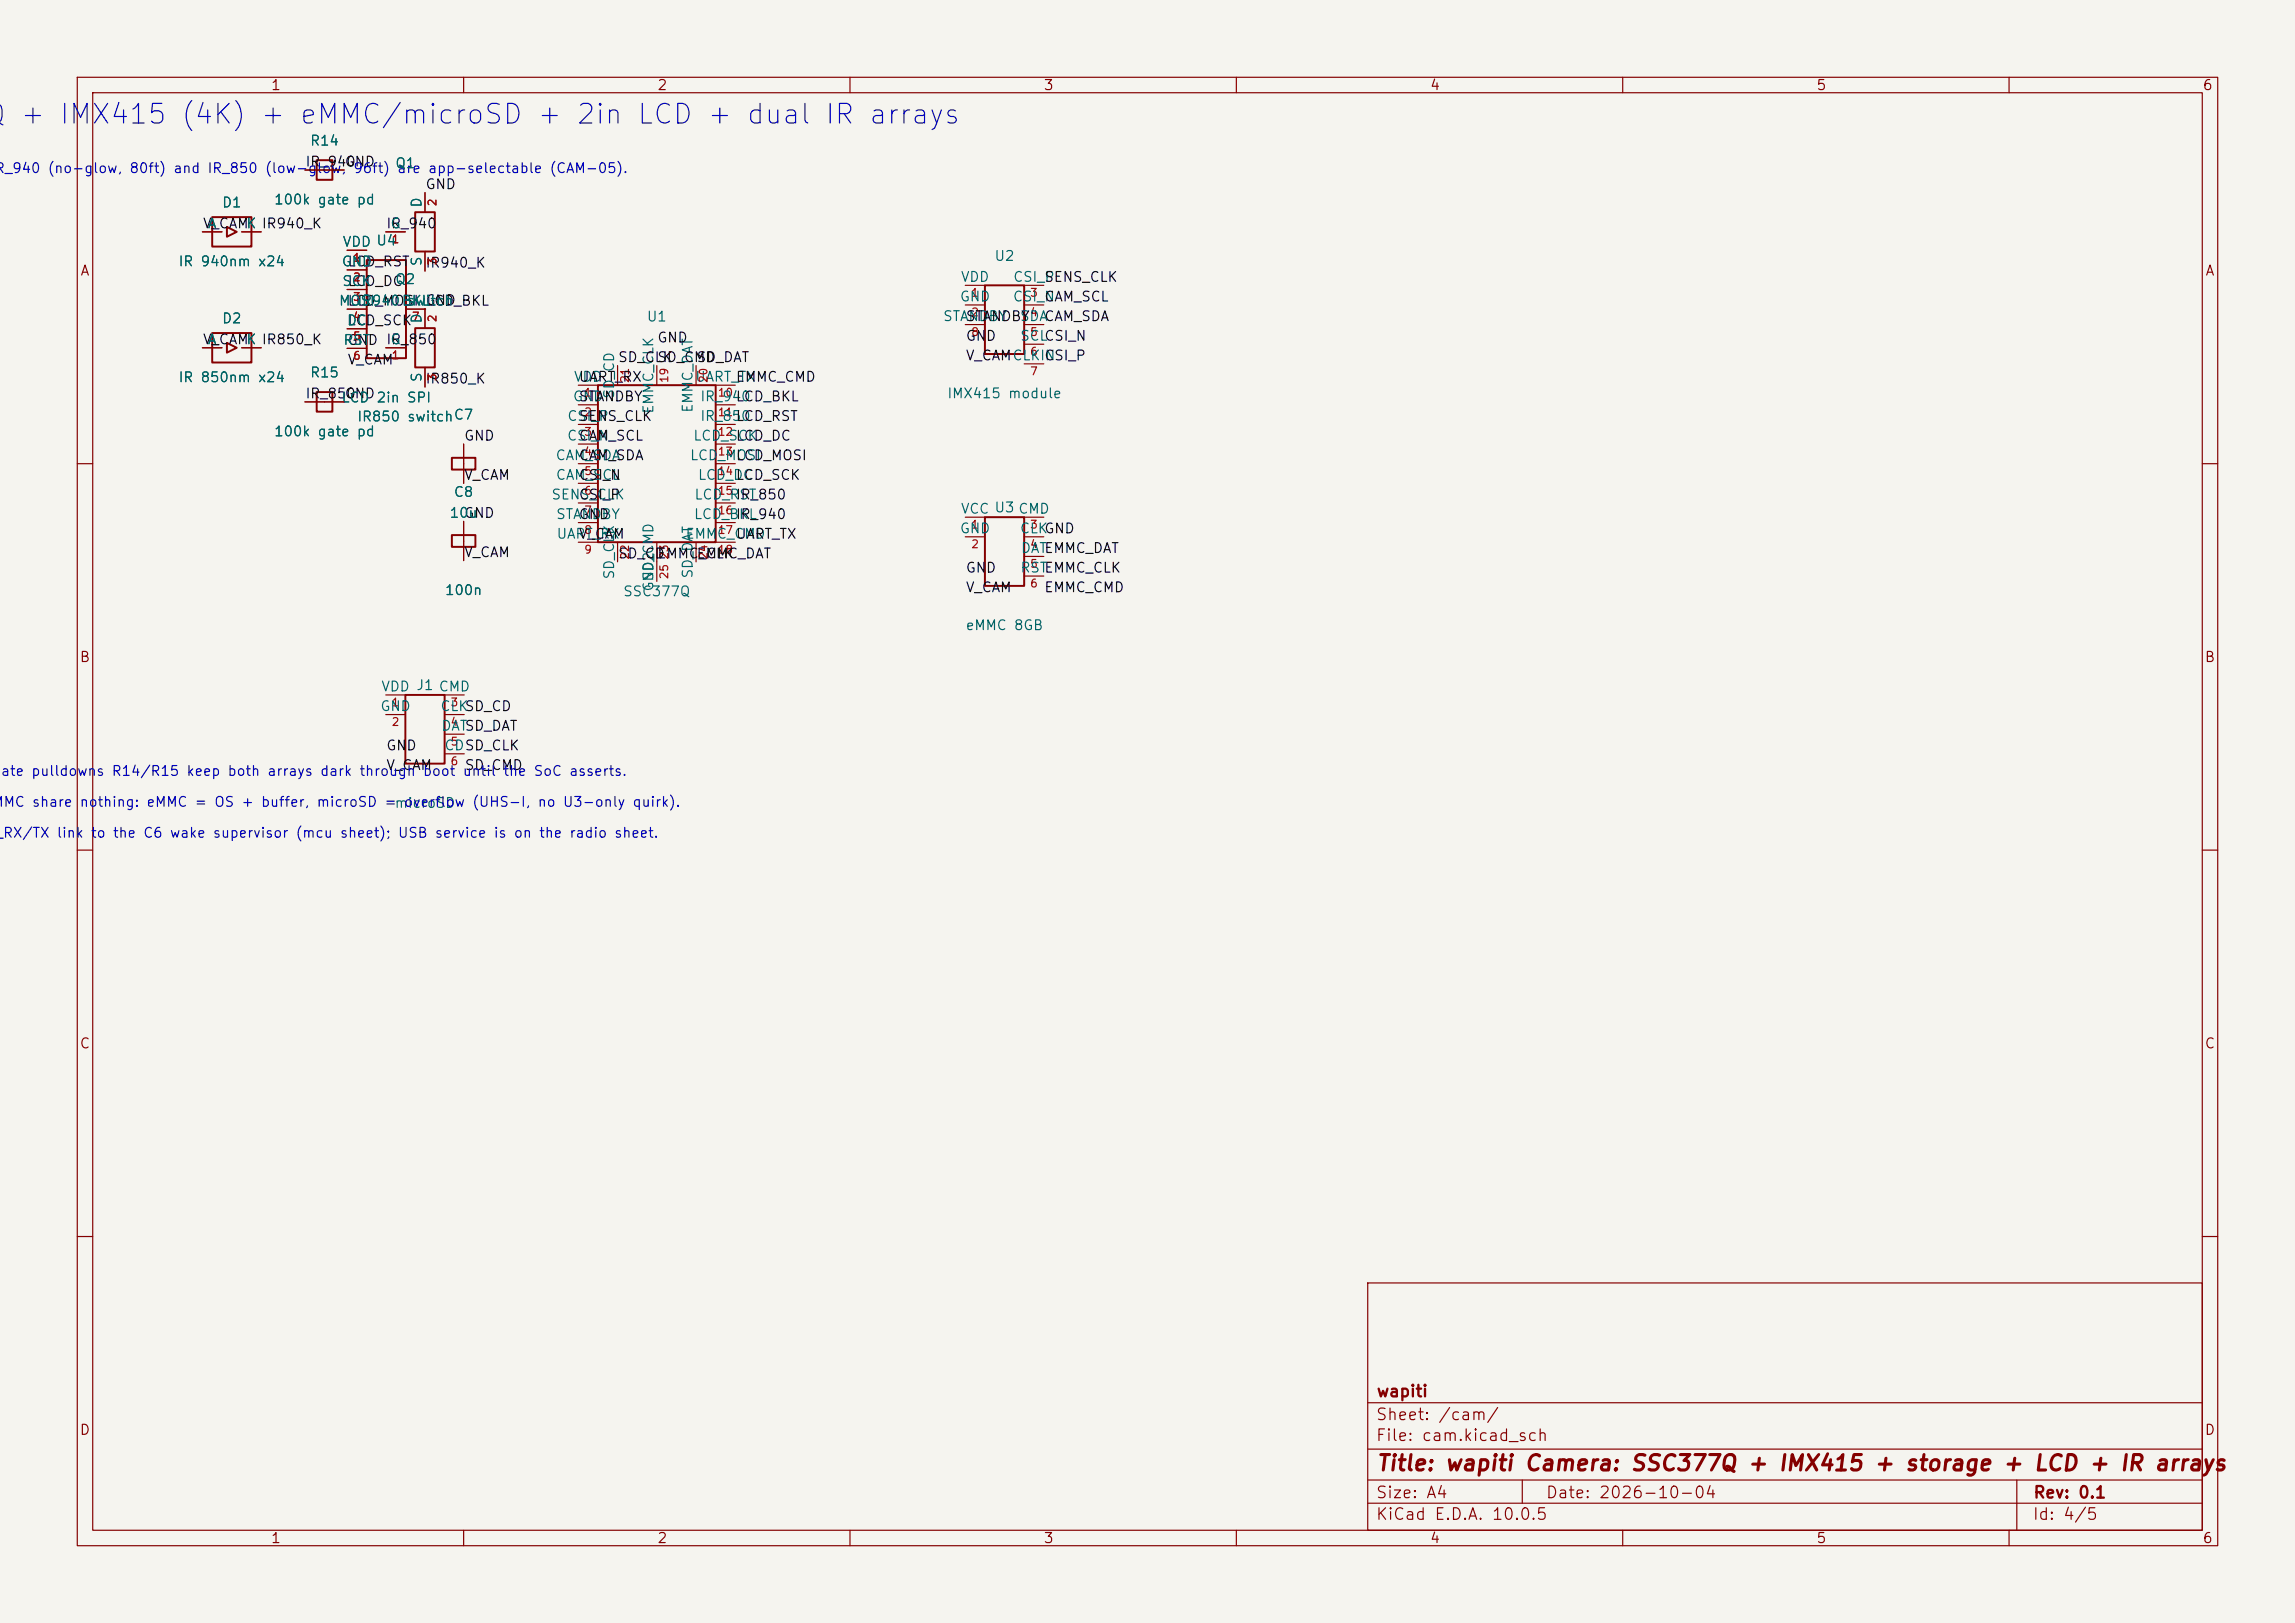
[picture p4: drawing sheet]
<svg xmlns="http://www.w3.org/2000/svg" width="297mm" height="210mm" viewBox="0 0 297 210" stroke-linecap="round" stroke-linejoin="round" font-family="sans-serif">
<defs><g id="words">
<text font-size="2.5" fill="#0000c2" x="2.4" y="16.7">+ IMX415 (4K) + eMMC/microSD + 2in LCD + dual IR arrays</text>
<text font-size="2" fill="#840000" x="178" y="190.8">Title: wapiti Camera: SSC377Q + IMX415 + storage + LCD + IR arrays</text>
<g font-size="1.5" fill="#840000">
<text x="178" y="184.1">Sheet: /cam/</text>
<text x="178" y="181.1">wapiti</text>
<text x="178" y="186.8">File: cam.kicad_sch</text>
<text x="178" y="197">KiCad E.D.A. 10.0.5</text>
<text x="178" y="194.2">Size: A4</text>
<text x="200" y="194.2">Date: 2026-10-04</text>
<text x="263" y="197">Id: 4/5</text>
<text x="263" y="194.2">Rev: 0.1</text>
</g>
<g font-size="1.3" fill="#840000">
<text x="35" y="12">1</text>
<text x="85" y="12">2</text>
<text x="135" y="12">3</text>
<text x="185" y="12">4</text>
<text x="235" y="12">5</text>
<text x="285" y="12">6</text>
<text x="10.3" y="36">A</text>
<text x="285.3" y="36">A</text>
<text x="10.2" y="86">B</text>
<text x="285.2" y="86">B</text>
<text x="10.2" y="136">C</text>
<text x="285.2" y="136">C</text>
<text x="10.2" y="186">D</text>
<text x="285.2" y="186">D</text>
<text x="35" y="200">1</text>
<text x="85" y="200">2</text>
<text x="135" y="200">3</text>
<text x="185" y="200">4</text>
<text x="235" y="200">5</text>
<text x="285" y="200">6</text>
</g>
<g font-size="1.3" fill="#0000c2">
<text x="-.8" y="22.7">R_940 (no-glow, 80ft) and IR_850 (low-glow, 96ft) are app-selectable (CAM-05).</text>
<text x="0" y="100.7">ate pulldowns R14/R15 keep both arrays dark through boot until the SoC asserts.</text>
<text x=".4" y="104.7">MC share</text>
<text x="10.2" y="104.7">nothing: eMMC = OS + buffer, microSD =microSD</text>
<text x="52.2" y="104.7">overflow (UHS-I, no U3-only quirk).</text>
<text x="-.7" y="108.7">_RX/TX link to the C6 wake supervisor (mcu sheet); USB service is on the radio sheet.</text>
</g>
<g font-size="1.3" fill="#0f0f0f">
<text x="39.4" y="21.9">IR_940</text>
<text x="44.5" y="21.9">GND</text>
<text x="26.2" y="29.9">V_CAMK IR940_K</text>
<text x="49.9" y="29.9">IR_940</text>
<text x="55" y="24.8">GND</text>
<text x="44.9" y="34.8">LCD_RST</text>
<text x="55" y="35">IR940_K</text>
<text x="44.9" y="37.3">LCD_DC</text>
<text x="44.9" y="39.9">LCD_MOSI GND</text>
<text x="55.1" y="39.9">LCD_BKL</text>
<text x="124.9" y="41.9">STANDBY</text>
<text x="135.1" y="36.8">SENS_CLK</text>
<text x="135.1" y="39.3">CAM_SCL</text>
<text x="135.1" y="41.9">CAM_SDA</text>
<text x="26.2" y="44.9">V_CAMK IR850_K</text>
<text x="44.9" y="42.4">LCD_SCK</text>
<text x="44.9" y="45">GND</text>
<text x="44.9" y="47.5">V_CAM</text>
<text x="49.9" y="44.9">IR_850</text>
<text x="79.9" y="47.2">SD_CLK</text>
<text x="85" y="44.6">GND</text>
<text x="85" y="47.2">SD_CMD</text>
<text x="90.1" y="47.2">SD_DAT</text>
<text x="124.9" y="44.4">GND</text>
<text x="124.9" y="47">V_CAMCLKIN</text>
<text x="135.1" y="47">CSI_P</text>
<text x="135.1" y="44.4">CSI_N</text>
<text x="39.4" y="51.9">IR_850</text>
<text x="44.5" y="51.9">GND</text>
<text x="55" y="50">IR850_K</text>
<text x="74.8" y="49.7">UART_RX</text>
<text x="74.8" y="52.3">STANDBY</text>
<text x="95.1" y="49.7">EMMC_CMD</text>
<text x="95.1" y="52.3">LCD_BKL</text>
<text x="60" y="57.3">GND</text>
<text x="74.8" y="59.9">CAM_SDA</text>
<text x="74.8" y="57.3">CAM_SCL</text>
<text x="74.8" y="54.8">SENS_CLK</text>
<text x="95.1" y="54.8">LCD_RST</text>
<text x="95.1" y="57.3">LCD_DC</text>
<text x="95.1" y="59.9">LCD_MOSI</text>
<text x="60" y="62.4">V_CAM</text>
<text x="74.8" y="62.4">CSI_N</text>
<text x="74.8" y="65">CSI_P</text>
<text x="95.1" y="62.4">LCD_SCK</text>
<text x="95.1" y="65">IR_850</text>
<text x="60" y="67.3">GND</text>
<text x="74.8" y="67.5">GND</text>
<text x="74.8" y="70">V_CAM</text>
<text x="95.1" y="70">UART_TX</text>
<text x="95.1" y="67.5">IR_940</text>
<text x="135.1" y="69.3">GND</text>
<text x="60" y="72.4">V_CAM</text>
<text x="79.9" y="72.6">SD_CD</text>
<text x="85" y="72.6">EMMC_CLK</text>
<text x="90.1" y="72.6">EMMC_DAT</text>
<text x="124.9" y="77">V_CAM</text>
<text x="124.9" y="74.4">GND</text>
<text x="135.1" y="77">EMMC_CMD</text>
<text x="60.1" y="92.3">SD_CD</text>
<text x="49.9" y="100">V_CAM</text>
<text x="49.9" y="97.4">GND</text>
<text x="60.1" y="100">SD_CMD</text>
</g>
<g font-size="1.3" fill="#006464">
<text x="40" y="19.2">R14</text>
<text x="51.1" y="22.1">Q1</text>
<text x="26.8" y="29.9">A</text>
<text x="28.6" y="27.2">D1</text>
<text x="31.8" y="29.9">K</text>
<text x="35.4" y="26.8">100k gate pd</text>
<text x="50.4" y="29.9">G</text>
<text x="54.9" y="27" transform="rotate(-90 54.9 27)">D</text>
<text x="23" y="34.8">IR 940nm x24</text>
<text x="44.1" y="34.8">GND</text>
<text x="44.2" y="32.2">VDD U4</text>
<text x="54.9" y="34.5" transform="rotate(-90 54.9 34.5)">S</text>
<text x="128.6" y="34.1">U2</text>
<text x="43.8" y="39.9">MOSI</text>
<text x="44.2" y="37.3">SCK</text>
<text x="46.1" y="39.9">IR940BKL</text>
<text x="51.1" y="37.1">Q2</text>
<text x="52.6" y="39.9">switch</text>
<text x="54.9" y="42" transform="rotate(-90 54.9 42)">D</text>
<text x="83.6" y="41.9">U1</text>
<text x="122" y="41.9">STANDBY</text>
<text x="124.1" y="39.3">GND</text>
<text x="124.2" y="36.8">VDD</text>
<text x="131" y="39.3">CSI_N</text>
<text x="131" y="36.8">CSI_P</text>
<text x="131.9" y="41.9">SDA</text>
<text x="26.8" y="44.9">A</text>
<text x="28.6" y="42.2">D2</text>
<text x="31.8" y="44.9">K</text>
<text x="44.3" y="44.9">RST</text>
<text x="44.8" y="42.4">DC</text>
<text x="50.4" y="44.9">G</text>
<text x="131.9" y="44.4">SCL</text>
<text x="23" y="49.8">IR 850nm x24</text>
<text x="40" y="49.2">R15</text>
<text x="44.1" y="52.4">LCD 2in SPI</text>
<text x="54.9" y="49.5" transform="rotate(-90 54.9 49.5)">S</text>
<text x="74" y="52.2">GND</text>
<text x="74.2" y="49.7">VDD</text>
<text x="79.8" y="51.7" transform="rotate(-90 79.8 51.7)">SD_CD</text>
<text x="84.9" y="53.6" transform="rotate(-90 84.9 53.6)">EMMC_CLK</text>
<text x="89.9" y="49.7">UART_TX</text>
<text x="89.9" y="53.5" transform="rotate(-90 89.9 53.5)">EMMC_DAT</text>
<text x="90.5" y="52.2">IR_940</text>
<text x="122.5" y="51.9">IMX415 module</text>
<text x="35.4" y="56.8">100k gate pd</text>
<text x="46.1" y="54.9">IR850 switchC7</text>
<text x="71.8" y="59.9">CAM_SDA</text>
<text x="73.3" y="57.3">CSI_N</text>
<text x="73.3" y="54.8">CSI_P</text>
<text x="89.2" y="59.9">LCD_MOSI</text>
<text x="89.6" y="57.3">LCD_SCK</text>
<text x="90.5" y="54.8">IR_850</text>
<text x="58.6" y="64.6">C8</text>
<text x="71.3" y="64.9">SENS_CLK</text>
<text x="71.8" y="62.4">CAM_SCL</text>
<text x="89.8" y="64.9">LCD_RST</text>
<text x="90.2" y="62.4">LCD_DC</text>
<text x="58.1" y="67.3">10u</text>
<text x="71.9" y="67.5">STANDBY</text>
<text x="71.9" y="70">UART_RX</text>
<text x="88.6" y="70">EMMC_CMD</text>
<text x="89.7" y="67.5">LCD_BKL</text>
<text x="124.1" y="69.3">GND</text>
<text x="124.2" y="66.8">VCC U3 CMD</text>
<text x="131.9" y="69.3">CLK</text>
<text x="132" y="71.9">DATEMMC_DAT</text>
<text x="57.5" y="77.3">100n</text>
<text x="79.8" y="75.1" transform="rotate(-90 79.8 75.1)">SD_CLK</text>
<text x="80.5" y="77.5">SSC377Q</text>
<text x="84.9" y="76.6" transform="rotate(-90 84.9 76.6)">GND2</text>
<text x="84.9" y="75.3" transform="rotate(-90 84.9 75.3)">SD_CMD</text>
<text x="89.9" y="74.9" transform="rotate(-90 89.9 74.9)">SD_DAT</text>
<text x="132" y="74.4">RSTEMMC_CLK</text>
<text x="124.9" y="81.9">eMMC 8GB</text>
<text x="49.2" y="89.8">VDD J1 CMD</text>
<text x="49.1" y="92.3">GND</text>
<text x="56.9" y="92.3">CLK</text>
<text x="57" y="94.9">DATSD_DAT</text>
<text x="57.4" y="97.4">CDSD_CLK</text>
</g>
<g font-size="1" fill="#a90000">
<text x="56.7" y="26.8" transform="rotate(-90 56.7 26.8)">2</text>
<text x="45.6" y="34.1">1</text>
<text x="50.6" y="31.7">1</text>
<text x="56.7" y="34.4" transform="rotate(-90 56.7 34.4)">3</text>
<text x="45.6" y="36.6">2</text>
<text x="45.6" y="39.2">3</text>
<text x="45.6" y="41.7">4</text>
<text x="53.2" y="41.7">7</text>
<text x="56.7" y="41.8" transform="rotate(-90 56.7 41.8)">2</text>
<text x="125.6" y="38.6">1</text>
<text x="125.6" y="41.2">2</text>
<text x="133.2" y="38.6">3</text>
<text x="133.2" y="41.2">4</text>
<text x="45.6" y="44.3">5</text>
<text x="45.6" y="46.8">6</text>
<text x="50.6" y="46.7">1</text>
<text x="125.6" y="43.7">8</text>
<text x="133.2" y="43.7">5</text>
<text x="133.2" y="46.3">6</text>
<text x="56.7" y="49.4" transform="rotate(-90 56.7 49.4)">3</text>
<text x="75.5" y="51.6">1</text>
<text x="81.6" y="49.6" transform="rotate(-90 81.6 49.6)">21</text>
<text x="86.7" y="49.6" transform="rotate(-90 86.7 49.6)">19</text>
<text x="91.8" y="49.6" transform="rotate(-90 91.8 49.6)">20</text>
<text x="92.8" y="51.6">10</text>
<text x="133.2" y="48.8">7</text>
<text x="75.5" y="54.1">2</text>
<text x="75.5" y="56.6">3</text>
<text x="75.5" y="59.2">4</text>
<text x="92.8" y="54.1">11</text>
<text x="92.8" y="56.6">12</text>
<text x="92.8" y="59.2">13</text>
<text x="75.5" y="61.7">5</text>
<text x="75.5" y="64.3">6</text>
<text x="92.8" y="61.7">14</text>
<text x="92.8" y="64.3">15</text>
<text x="75.5" y="66.8">7</text>
<text x="75.5" y="69.3">8</text>
<text x="75.5" y="71.9">9</text>
<text x="92.8" y="66.8">16</text>
<text x="92.8" y="69.3">17</text>
<text x="92.8" y="71.9">18</text>
<text x="125.6" y="68.6">1</text>
<text x="125.6" y="71.2">2</text>
<text x="133.2" y="68.6">3</text>
<text x="133.2" y="71.2">4</text>
<text x="81.6" y="72.5" transform="rotate(-90 81.6 72.5)">22</text>
<text x="86.7" y="75" transform="rotate(-90 86.7 75)">25</text>
<text x="86.7" y="72.5" transform="rotate(-90 86.7 72.5)">23</text>
<text x="91.8" y="72.5" transform="rotate(-90 91.8 72.5)">24</text>
<text x="133.2" y="73.7">5</text>
<text x="133.2" y="76.3">6</text>
<text x="50.6" y="91.6">1</text>
<text x="50.6" y="94.2">2</text>
<text x="58.2" y="91.6">3</text>
<text x="58.2" y="94.2">4</text>
<text x="58.2" y="96.7">5</text>
<text x="58.2" y="99.3">6</text>
</g>
</g></defs>
<path d="M0 0h297v210h-297z" fill="#f5f4ef" stroke="#f5f4ef" stroke-width=".13"/>
<g fill="none" stroke="#840000" stroke-width=".15">
<path d="M10 10h277v190h-277zM12 12h273v186h-273zM60 10v2M110 10v2M160 10v2M210 10v2M260 10v2M26.2 30h2.5M31.3 30h2.5M39.5 22h5M44.9 32.4h2.6M44.9 34.9h2.6"/>
<path d="M44.9 37.5h2.6M49.9 30h2.6M55 24.9v2.6M55 32.5v2.6M55 39.9v2.6M124.9 36.9h2.6M124.9 39.5h2.6M132.5 36.9h2.6M132.5 39.5h2.6M26.2 45h2.5M31.3 45h2.5M39.5 52h5"/>
<path d="M44.9 40h2.6M44.9 42.5h2.6M44.9 45.1h2.6M49.9 45h2.6M52.5 40h2.6M55 47.5v2.6M60 57.5v5M74.8 49.8h2.6M74.8 52.4h2.6M74.8 54.9h2.6M74.8 57.5h2.6M79.9 47.3v2.5"/>
<path d="M85 47.3v2.5M90.1 47.3v2.5M92.6 49.8h2.6M92.6 52.4h2.6M92.6 54.9h2.6M92.6 57.5h2.6M124.9 42h2.6M132.5 42h2.6M132.5 44.5h2.6M132.5 47.1h2.6M10 60h2M60 67.5v5"/>
<path d="M74.8 60h2.6M74.8 62.5h2.6M74.8 65.1h2.6M74.8 67.6h2.6M74.8 70.2h2.6M79.9 70.2v2.5M85 70.2v5M90.1 70.2v2.5M92.6 60h2.6M92.6 62.5h2.6M92.6 65.1h2.6M92.6 67.6h2.6"/>
<path d="M92.6 70.2h2.6M124.9 66.9h2.6M124.9 69.5h2.6M132.5 66.9h2.6M132.5 69.5h2.6M132.5 72h2.6M132.5 74.5h2.6M285 60h2M49.9 89.9h2.6M49.9 92.5h2.6M57.5 89.9h2.6M57.5 92.5h2.6"/>
<path d="M57.5 95h2.6M57.5 97.5h2.6M10 110h2M285 110h2M10 160h2M177 166h108v32h-108zM285 160h2M60 198v2M110 198v2M160 198v2M177 194.5h108M177 191.5h108"/>
<path d="M177 187.5h108M177 181.5h108M197 191.5v3M210 198v2M260 198v2M261 191.5v6.5"/>
</g>
<g fill="none" stroke="#840000" stroke-width=".25">
<path d="M27.5 28.1h5v3.8h-5zM29.4 29.4l1.2 .6-1.2 .6zM41 20.7h2v2.6h-2zM47.5 33.6h5v12.7h-5zM53.7 27.5h2.6v5h-2.6zM127.5 36.9h5v8.9h-5zM27.5 43.1h5v3.8h-5zM29.4 44.4l1.2 .6-1.2 .6zM41 50.7h2v2.6h-2zM53.7 42.5h2.6v5h-2.6zM58.5 59.2h3v1.6h-3zM77.4 49.8h15.2v20.4h-15.2z"/>
<path d="M58.5 69.2h3v1.6h-3zM127.5 66.9h5v8.9h-5zM52.5 89.9h5v8.9h-5z"/>
</g>
<use href="#words"/>
</svg>
